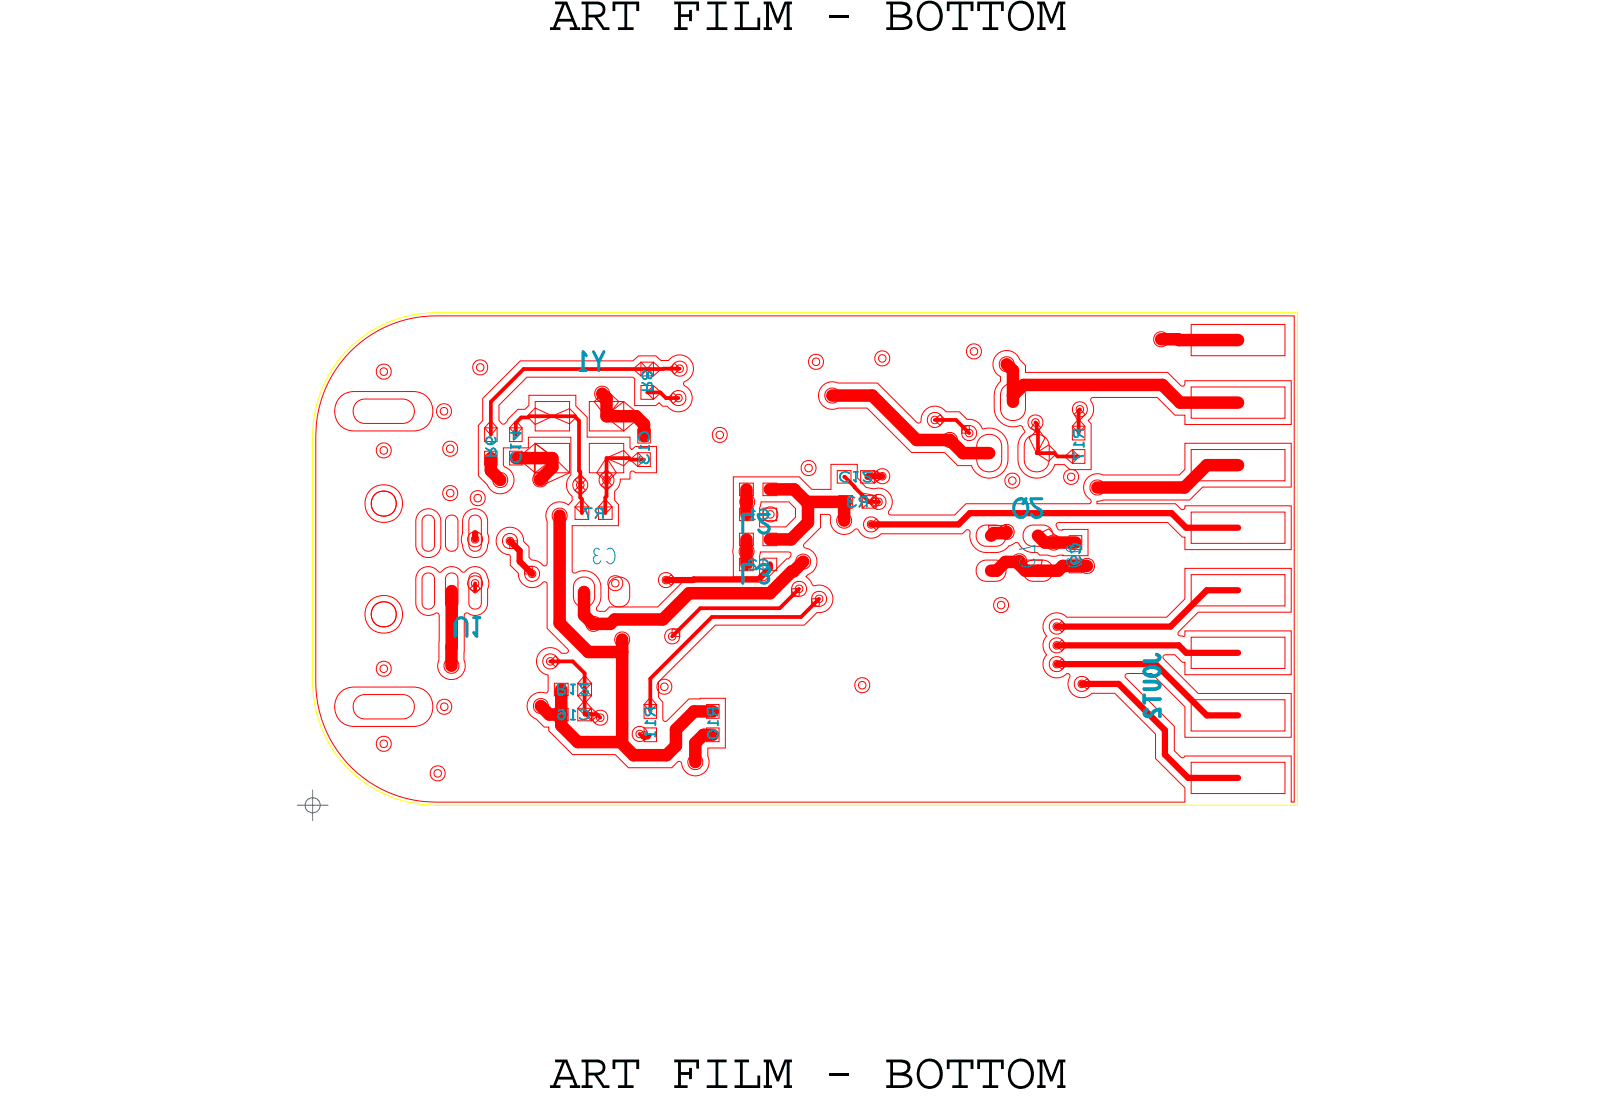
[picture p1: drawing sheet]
<svg xmlns="http://www.w3.org/2000/svg" width="65mm" height="45mm" viewBox="0 0 65 45" stroke-linecap="round" stroke-linejoin="round" font-family="sans-serif">
<defs><g id="words">
<g font-size="2.1">
<text x="22.3" y="1.2">ART FILM - BOTTOM</text>
<text x="22.3" y="44.2">ART FILM - BOTTOM</text>
</g>
<text font-size=".8" fill="#0097b7" x="30.1" y="23.7">L3</text>
<text font-size=".6" fill="#0097b7" x="43.9" y="23" transform="rotate(-90 43.9 23)">C6</text>
<g font-size=".4" fill="#f00">
<text x="34.1" y="19.6">C12</text>
<text x="26.2" y="28.7" transform="rotate(90 26.2 28.7)">R11</text>
</g>
</g></defs>
<!-- layer: Board Outline -->
<path d="M14.1 14.2a5 5 0 0 1 3.6-1.5h35v20h-35a5 5 0 0 1-5-5v-10a5 5 0 0 1 1.4-3.5z" fill="none" stroke="#ff0" stroke-width=".04"/>
<!-- layer: Nets -->
<g fill="none" stroke="#f00" stroke-width=".15">
<path d="M19.9 16.3v1.4zM21 17.2v.5zM21.2 17h.3zM21.2 17l-.2 .2zM21.3 15l-1.4 1.3zM21.3 15h5zM21.5 16.9v.1zM21.5 16.9h.9zM22.4 16.9h.9zM23.3 16.9l.2 .2zM23.5 19.1l.1 .1zM23.5 17.1v2z"/>
<path d="M23.6 19.7v.5zM23.6 19.2v.5zM24.6 18.6h.9zM24.6 18.6v.9zM24.6 19.5v.7zM25.5 18.6l.1 .1zM25.6 18.7h.6zM26.3 15h.6zM26.3 15.9h.5zM26.8 15.9l.3 .3zM26.9 15h.1M26.9 15h.7z"/>
<path d="M27.1 16.2h.5zM34.3 19.4l.4 .4zM34.7 19.8h.1M34.7 19.8l.6 .6zM38 17.1h.8zM38.8 17.1l.6 .5zM42.1 17.2h.1M42.1 18.4h.7zM42.1 17.5h.1zM42.1 17.2v.3zM42.2 18.3l-.1 .1zM42.2 17.5v.8z"/>
<path d="M42.8 18.4l.2 .1zM43 18.5h.8zM43.8 16.7l.1-.1zM43.8 16.7v.9zM19.3 23.7v.3zM22.4 26.9h.9zM23.3 26.9l.4 .4zM23.6 20.2v.1zM23.6 20.3v.5zM23.7 29h.6zM23.7 28v1zM23.7 27.3v.7z"/>
<path d="M24.3 29l.1 .1zM24.6 20.2h.1M24.6 20.2v.6zM26 29.8l.1 .1zM26.4 27.6v1.3zM27.3 25.8l1.1-1.1zM28.4 24.7h3.3zM28.9 25.1h3.6zM28.9 25.1l-2.5 2.5zM31.7 24.7l.8-.8zM32.5 25.1l.8-.8zM35.3 20.4h.4z"/>
</g>
<g fill="none" stroke="#f00" stroke-width=".04">
<path d="M14 16l.4-.1h2.4a.8 .8 0 0 1 .8 .8 .8 .8 0 0 1-.8 .8h-2.4a.81 .81 0 0 1-.8-.6 .81 .81 0 0 1 .4-.9zM14.2 14.3a4.9 4.9 0 0 1 3.5-1.5h34.9v19.8h-.1v-1.9h-4.4l-.1 .1-.3-.3v-1l-2-2.1h.1h1l1.3 1.3v1.2h4.4v-1.7h-3.8l-1.4-1.4v-.2a.78 .78 0 0 1 .7 .3h.1v.5h4.4v-1.8h-4.4v.2l-.3-.1 .9-.8h3.8v-1.8h-4.4v1.2l-.7 .8h-4.1l-.4-.2-.4 .2-.1 .5a.7 .7 0 0 1 0 .6v.1a.51 .51 0 0 1 0 .6l.1 .4 .2 .2h.3l.3-.1h.1v.5l.3 .4h.4l.3-.1h.9l1.6 1.6v1l1.2 1.2v.6h-30.4a4.9 4.9 0 0 1-4.9-4.9l.1-10.5a4.9 4.9 0 0 1 1.3-2.9zM14.5 16.3l.3-.1h1.5l.4 .1 .1 .3v.2l-.1 .3-.4 .1h-1.5l-.3-.1-.1-.3v-.2zM15.4 14.9l.2-.1 .2 .1 .1 .2-.1 .2-.2 .1-.2-.1-.1-.2zM15.4 18.1l.2-.1 .2 .1 .1 .2-.1 .2-.2 .1-.2-.1-.1-.2zM15.5 15l.1-.1 .1 .1v.2h-.1h-.1zM15.5 18.2l.1-.1 .1 .1v.2h-.1h-.1zM17.8 16.5l.2-.1 .3 .1v.2v.2l-.3 .1-.2-.1-.1-.2zM17.9 16.6l.1-.1 .2 .1v.2l-.2 .1-.1-.1zM18.1 18l.2-.1 .2 .1 .1 .2-.1 .2-.2 .1-.2-.1-.1-.2zM18.1 19.8l.2-.1 .2 .1 .1 .2-.1 .2-.2 .1-.2-.1-.1-.2zM18.2 18.1h.1h.1v.2l-.1 .1-.1-.1z"/>
<path d="M18.2 20l.1-.1 .1 .1v.1l-.1 .1-.1-.1zM19.3 14.7l.2-.1 .2 .1 .1 .2-.1 .2-.2 .1-.2-.1-.1-.2zM19.4 14.8h.1h.1v.2l-.1 .1-.1-.1zM19.6 16.2l1.5-1.5h4.6l.2-.2h.7l.3 .1h.2l.5-.2 .3 .1 .2 .2v.5l-.3 .4 .3 .3v.4l-.1 .3-.3 .1h-.4l-.5-.3-.2 .1h-.8v-1.1l-.1-.1h-4.3l-1.1 1.2v.6l.2 .1 .5-.6h.3l.2-.1v-.4h1.9v.4l.5 .4v.9h1.7v.4l.1 .1 .1-.2h.9v1.1h-.9l-.1-.1-.1 .1v.3h-.4l-.1 .2-.1 .3v.3l.1 .2v.8h-1.9v1.9l.1 .1 .6-.1 .4 .3 .1 .3v.5l-.2 .4 .1 .1h.3l.2-.2h1.9l1.1-1h3.3l1-1v-.1l-.1-.1h-1.1v1h-1.1v-4h2.7l.5 .5h.8v-1h1v.5l.4 .4h.6l.4 .3v.3l-.1 .4 .1 .1h2.6l.4-.4h5.1v-.2l-.2-.3-.1-.3 .2-.3 .2-.1h3.5l.2-.2v-1.1h4.4v1.8h-3.6l-.6 .5-3.7 .1v.1h3.1l.3 .2 .1-.2h4.4v1.8h-4.4v-.5h-.1l-.6-.6h-4.4l-.1 .1 .1 .2h1.2v1.1l-2-.1-.1-.1h-.4l-.4-.4-.7 .4h-.6l-.3-.1-.2-.2-.2-.6-.2 .2h-3.3l-.5 .2-.2-.1-.3-.3-.4 .2-.4-.1-.2-.2-.1-.5h-.4v.5l-.7 .7 .5 .3 .1 .4-.1 .3-.4 .3 .3 .4h.4l.3 .2 .1 .3-.1 .4-.5 .2-.5 .5h-3.6l-2.4 2.3v.6l.2 .2v.7l.1 .1 1-.9h1.5v2h-.7v.7l-.2 .3-.2 .1-.5-.1-.3-.5-.3 .3h-1.8l-.5-.6h-1.7l-1-.9v-.2h-.2l-.6-.6-.1-.3 .2-.3 .2-.2h.4h.1v-.7l-.3-.1-.2-.3 .1-.4 .4-.3h.3l.2 .2h.2l.1-.1-.9-.9v-1.8l-.1-.1-.4 .3-.4-.2-.2-.4-.4-.3v-.4l-.4-.3-.1-.4 .1-.3 .2-.1h.5l.2 .1 .1 .4 .2 .2v.4l.6 .4 .1-.1v-2.2l.3-.3h.3l.3 .1 .1-.2-.2-.6 .2-.4v-1.5h-1.7v.4h-1.1v.7l.4 .3 .1 .4-.3 .4h-.5l-.7-.7v-2l.2-.2zM19.7 17.4h.5v.5h-.5zM19.7 18.3h.5v.6h-.5zM19.9 17.1l.3 .3-.3 .3-.2-.3zM20.1 19.3l.2-.1 .2 .1 .1 .2-.1 .2-.2 .1-.2-.1-.1-.2zM20.2 19.4l.1-.1 .2 .1v.2h-.2h-.1zM20.7 18.3h.5v.6h-.5zM20.7 17.4h.5v.5h-.5zM20.9 17.1l.3 .3-.2 .3-.3-.3z"/>
<path d="M21.2 18.5l.5-.5 .8 .6-.8 .6-.5-.5zM21.7 19.3l.2-.1 .3 .1 .1 .2-.1 .2-.3 .1-.2-.1-.1-.2zM21.7 18l.8 .5 .6 .7-1.1 .5h-.2l-.1-.2zM21.7 18h1.4v1.2h-1.4zM21.7 16.3h1.4v1.2h-1.4zM21.7 16.6l.8 .3-.8 .3-.3-.3zM21.8 19.4l.1-.1 .2 .1v.1l-.2 .1-.1-.1zM22.4 16.9l.7-.3 .3 .3-.3 .3zM23.3 19.5l.3-.1 .2 .1 .1 .2-.1 .2-.2 .1-.3-.1v-.2zM23.4 19.6l.2-.1 .1 .1v.2h-.1h-.2zM23.5 19.3l.3 .2-.2 .2-.2-.2zM23.6 19.7l.2 .2-.2 .2-.2-.2z"/>
<path d="M23.9 16.3h1.4v1.2h-1.4zM23.9 18h1.4v1.2h-1.4zM24.1 16.3l.5-.4 .5 .4-.5 .7zM24.2 15.8l.3-.1 .2 .1 .1 .2-.1 .2-.2 .1-.3-.1v-.2zM24.3 15.9l.2-.1 .1 .1v.2h-.1h-.2zM24.4 19.3l.2-.1 .3 .1v.2v.2l-.3 .1-.2-.1-.1-.2zM24.4 15.9l.2 .3-.1 .2-.3-.2zM24.5 19.4l.1-.1 .2 .1v.2h-.2h-.1zM24.6 16.9l.7-.6 .6 .5v.1v.1l-.6 .5zM24.6 19.1l.3 .2-.3 .2-.2-.2zM24.6 18.6l.7-.3 .3 .3-.3 .3zM24.6 19.5l.3 .2-.3 .2-.2-.2z"/>
<path d="M24.6 18.6l.4 .6-.4 .4-.4-.4zM25.6 18.6l.3-.2 .3 .3-.3 .2zM25.8 14.9l.2-.2 .3 .3-.3 .3zM25.9 17.4h.5v.6h-.5zM25.9 18.4h.5v.5h-.5zM26 15.7h.5v.5h-.5zM26 14.7h.5v.6h-.5zM26.5 15.7l.3 .2-.3 .3-.2-.3zM26.5 14.7l.3 .3-.3 .3-.2-.3zM27.2 16.1l.1-.2 .3 .3-.3 .2zM27.2 14.9l.2-.1 .2 .2-.2 .2zM27.3 16l.3-.1 .2 .1 .1 .2-.1 .2-.2 .1-.3-.1v-.2z"/>
<path d="M27.4 14.8l.2-.1 .2 .1 .1 .2-.1 .2-.2 .1-.2-.1-.1-.2zM27.4 16.1l.2-.1 .1 .1v.1l-.1 .1-.2-.1zM27.5 14.9l.1-.1 .1 .1v.1l-.1 .1-.1-.1zM29 17.5l.2-.1 .3 .1v.2v.2l-.3 .1-.2-.1-.1-.2zM29.1 17.6l.1-.1 .2 .1v.1l-.2 .1-.1-.1zM30 19.6h.6v.5h-.6zM31 19.6h.6v.5h-.6zM32.6 18.8l.2-.1 .3 .1 .1 .2-.1 .2-.3 .1-.2-.1-.1-.2zM32.7 18.9h.1h.2v.2l-.2 .1-.1-.1zM32.9 14.5l.2-.1 .3 .1 .1 .2-.1 .2-.3 .1-.2-.1-.1-.2zM33 14.6l.1-.1 .2 .1v.2h-.2h-.1zM33.4 15.7l.4-.2 1.8 .1 1.7 1.6 .1-.1 .2-.5 .4-.1 .4 .2h.6l.3 .3 .4 .1 .3 .3a.76 .76 0 0 1 .9 .7v.6a.76 .76 0 0 1-.6 .7 .76 .76 0 0 1-.8-.5h-.6l-.6-.5h-1.3l-1.8-1.8h-1.4h-.3l-.2-.5z"/>
<path d="M33.6 15.9l.2-.1 .2 .1 .1 .2-.1 .2-.2 .1-.2-.1-.1-.2zM33.7 16l.1-.1 .1 .1v.1l-.1 .1-.1-.1zM34 19.1h.6v.5h-.6zM35 19.1h.5v.5h-.5zM35.2 19.4l.3-.3 .3 .2-.3 .3zM35.5 19.2l.1-.1 .3 .2-.3 .3-.1-.2zM35.6 14.3l.2-.1 .3 .1v.3v.2l-.3 .1-.2-.1-.1-.2zM35.6 19.1l.2-.1 .3 .1v.2v.2l-.3 .1-.2-.1-.1-.2zM35.7 14.5l.1-.1 .2 .1v.1l-.2 .1-.1-.1zM35.7 19.3l.1-.1 .2 .1v.1l-.2 .1-.1-.1zM37.7 16.8l.3-.1 .2 .1 .1 .3-.1 .2-.2 .1-.3-.1v-.2zM37.8 17l.2-.1 .1 .1v.1l-.1 .1-.2-.1z"/>
<path d="M38 17.1l.2-.3 .2 .3-.2 .2zM38.4 17.7l.2-.1 .2 .1 .1 .2-.1 .2-.2 .1-.2-.1-.1-.2zM38.4 17.8l.2-.1 .1 .1v.1l-.1 .1-.2-.1zM39.1 17.3h.3v.3h-.3zM39.1 17.4l.3-.1 .2 .1 .1 .2-.1 .2-.2 .1-.3-.1v-.2zM39.2 17.5l.2-.1 .1 .1v.2h-.1h-.2zM39.3 14.1l.3-.1 .2 .1 .1 .2-.1 .2-.2 .1-.3-.1v-.2zM39.4 14.2l.2-.1 .1 .1v.1l-.1 .1-.2-.1zM39.8 17.8l.2-.1h.3a.89 .89 0 0 1 0 1.4h-.3a.98 .98 0 0 1-.2-1.3zM40.5 14.4l.3-.2 .4 .1 .5 .5v.3h5.7l.6 .6 .1-.1v-.1h4.4v1.7h-4.4v-.3h-.4l-.7-.8h-2.6l-.1 .1 .1 .5-.2 .4 .1 .1v1.9h-.8l-.3-.2h-.4a.76 .76 0 0 1-.8 .5 .76 .76 0 0 1-.6-.7v-.8l.2-.4-.1-.2h-.1a.76 .76 0 0 1-1-.7v-.7l.2-.4v-.2l-.2-.2-.1-.2zM40.7 14.6l.2-.1 .2 .1 .1 .2-.1 .2-.2 .1-.2-.1-.1-.2zM40.7 15.7l.3-.1h.3a.89 .89 0 0 1 0 1.5h-.3a.98 .98 0 0 1-.3-1.4z"/>
<path d="M40.8 14.7l.1-.1 .1 .1v.2h-.1h-.1zM40.9 19.3l.2-.1 .3 .1v.2v.2l-.3 .1-.2-.1-.1-.2zM41 19.4h.1h.2v.2l-.2 .1-.1-.1zM41.7 17.8l.3-.1h.3a.89 .89 0 0 1 0 1.4h-.3a.98 .98 0 0 1-.3-1.3zM41.8 16.9h.3h.2l.1 .3-.1 .2-.2 .1-.3-.1v-.2zM41.9 17.1l.2-.1 .1 .1v.1l-.1 .1-.2-.1zM42.1 17.1l.2 .3-.2 .2-.2-.2zM42.1 18.4l.5-.3 .3 .3-.3 .3zM42.1 17.5h.1l.2 .3-.3 .6-.3-.6zM43.3 19.2l.2-.1 .2 .1 .1 .2-.1 .2-.2 .1-.2-.1-.1-.2zM43.3 18.5l.3-.2 .2 .2-.2 .3zM43.4 19.3l.1-.1 .1 .1v.1l-.1 .1-.1-.1z"/>
<path d="M43.6 17.3h.5v.6h-.5zM43.6 18.3h.5v.5h-.5zM43.6 16.8l.3-.2 .2 .2-.3 .3zM43.6 16.4l.3-.1 .2 .1 .1 .2-.1 .2-.2 .1-.3-.1v-.2zM43.7 16.5h.2h.1v.2l-.1 .1-.2-.1zM43.8 17.1l.3 .2-.3 .3-.2-.3zM44.3 19.6l.3-.1 .2 .1 .1 .2-.1 .2-.2 .1-.3-.1v-.2zM44.4 19.7l.2-.1 .1 .1v.2h-.1h-.2zM46.9 13.6l.3-.1 .2 .1 .1 .2-.1 .2-.2 .1-.3-.1v-.2zM47 13.7l.2-.1 .1 .1v.2h-.1h-.2zM48.4 13.2h3.8v1.2h-3.8zM48.4 15.7h3.8v1.3h-3.8z"/>
<path d="M48.4 18.3h3.8v1.2h-3.8zM14 28l.4-.1h2.4a.8 .8 0 0 1 .8 .8 .8 .8 0 0 1-.8 .8h-2.4a.81 .81 0 0 1-.8-.6 .81 .81 0 0 1 .4-.9zM14.5 28.3l.3-.1h1.5l.4 .1 .1 .3v.2l-.1 .3-.4 .1h-1.5l-.3-.1-.1-.3v-.2zM15.4 26.9h.2h.2l.1 .3-.1 .2-.2 .1-.2-.1-.1-.2zM15.4 30l.2-.1 .2 .1 .1 .2-.1 .2-.2 .1-.2-.1-.1-.2zM15.5 27.1l.1-.1 .1 .1v.1l-.1 .1-.1-.1zM15.5 30.1h.1h.1v.2l-.1 .1-.1-.1zM17 20.8l.3-.1h.2l.3 .1 .1 .2v1.2l-.1 .3-.3 .1h-.4l-.2-.3v-1.2zM17 23.2l.4-.2 .5 .2 .5-.2 .4 .2 .3-.1 .2-.1 .3 .1 .2 .3 .1 .3-.2 1-.3 .3-.4-.1-.1 .1v2.1l-.1 .3-.3 .2-.4-.1-.3-.3v-2.3l-.6 .1-.3-.4v-1.1zM17.2 23.3h.2h.2l.1 .2v1l-.1 .2h-.2h-.2l-.1-.2v-1zM17.2 21l.2-.1 .2 .1 .1 .2v.9l-.1 .2-.2 .1-.2-.1-.1-.2v-.9zM17.6 31.2l.2-.1 .2 .1 .1 .2-.1 .2-.2 .1-.2-.1-.1-.2z"/>
<path d="M17.6 31.3h.2h.1v.2l-.1 .1-.2-.1zM17.8 28.5l.2-.1 .3 .1 .1 .2-.1 .2-.3 .1-.2-.1-.1-.2zM17.9 28.6l.1-.1 .2 .1v.2l-.2 .1-.1-.1zM18.1 26.8l.2-.1 .3 .1v.2v.2l-.3 .1-.2-.1-.1-.2zM18.2 21l.1-.1 .2 .1 .1 .2v.9l-.1 .2-.2 .1-.1-.1-.1-.2v-.9zM18.2 23.3h.1h.2l.1 .2v1l-.1 .2h-.2h-.1l-.1-.2v-1zM18.2 27l.1-.1 .2 .1v.1l-.2 .1-.1-.1zM18.9 20.8l.3-.1h.2l.3 .1 .1 .2 .1 .9-.1 .3-.1 .3-.3 .1h-.4l-.2-.3-.1-.4 .1-.8zM19.1 23.5l.2-.1 .2 .1 .1 .2-.1 .2-.2 .1-.2-.1-.1-.2zM19.1 21.7l.2-.1 .2 .1 .1 .2-.1 .2-.2 .1-.2-.1-.1-.2zM19.1 23.3h.2h.2l.1 .2v1l-.1 .2h-.2h-.2l-.1-.2v-1zM19.1 21l.2-.1 .2 .1 .1 .2v.9l-.1 .2-.2 .1-.2-.1-.1-.2v-.9z"/>
<path d="M19.2 23.6l.1-.1 .1 .1v.2h-.1h-.1zM19.2 21.8l.1-.1 .1 .1v.2l-.1 .1-.1-.1zM19.2 20l.2-.1 .2 .1 .1 .2-.1 .2-.2 .1-.2-.1-.1-.2zM19.3 20.2l.1-.1 .1 .1v.1l-.1 .1-.1-.1zM19.3 23.7l.2 .2-.2 .2-.2-.2zM20.5 21.8l.2-.1 .2 .1 .1 .2-.1 .2-.2 .1-.2-.1-.1-.2zM20.6 21.9l.1-.1 .1 .1v.1l-.1 .1-.1-.1zM20.7 21.9l.3 .1v.2l-.3 .1zM21.3 23h.3v.3h-.3zM21.4 23.1l.2-.1 .2 .1 .1 .2-.1 .2-.2 .1-.2-.1-.1-.2zM21.5 23.2l.1-.1 .2 .1v.2l-.2 .1-.1-.1zM21.7 28.5l.3-.1 .2 .1 .1 .2-.1 .2-.2 .1-.3-.1v-.2z"/>
<path d="M21.8 28.6l.2-.1 .1 .1v.1l-.1 .1-.2-.1zM22.1 26.6h.3h.2l.1 .3-.1 .2-.2 .1-.3-.1-.1-.2zM22.2 26.8l.2-.1 .1 .1v.1l-.1 .1-.2-.1zM22.3 26.9l.3-.3 .2 .3-.2 .2zM22.5 20.7l.2-.1 .3 .1v.2v.2l-.3 .1-.2-.1-.1-.2zM22.5 28.8h.6v.5h-.6zM22.5 27.7h.6v.6h-.6zM22.6 20.9l.1-.1 .2 .1v.1l-.2 .1-.1-.1zM23.4 20.6h.5v.5h-.5zM23.4 23.6l.2-.2h.3a.7 .7 0 0 1 0 1.2h-.3a.76 .76 0 0 1-.2-1zM23.5 28.3l.2-.3 .3 .3-.3 .2zM23.5 28.8h.5v.5h-.5z"/>
<path d="M23.5 27.7h.5v.6h-.5zM23.6 20.3l.3 .3-.3 .3-.2-.3zM23.7 28.5l.3 .3-.3 .2-.2-.2zM23.7 27.5l.3 .2-.3 .3-.2-.3zM23.7 29l.3-.2 .3 .2-.3 .3zM23.9 25.1l.2-.1 .2 .1 .1 .2-.1 .2-.2 .1-.2-.1-.1-.2zM23.9 29l.3-.1 .2 .2-.2 .3-.3-.3zM24 25.3l.1-.1 .1 .1v.1l-.1 .1-.1-.1zM24.2 28.9l.2-.1 .2 .1 .1 .2-.1 .3h-.2h-.2l-.1-.3zM24.2 29.1l.2-.1 .1 .1v.1l-.1 .1-.2-.1zM24.3 20.6h.6v.5h-.6zM24.5 20.3l.4 .3-.3 .3-.3-.3z"/>
<path d="M24.8 23.5l.2-.1 .2 .1 .1 .2-.1 .2-.2 .1-.2-.1-.1-.2zM24.8 23.6l.2-.2h.3a.7 .7 0 0 1 0 1.2h-.3a.76 .76 0 0 1-.2-1zM24.9 23.6l.1-.1 .1 .1v.2h-.1h-.1zM25 25.8l.3-.1 .2 .1 .1 .2-.1 .2-.2 .1-.3-.1v-.2zM25.1 25.9l.2-.1 .1 .1v.1l-.1 .1-.2-.1zM25.8 29.6l.2-.1 .2 .1 .1 .2-.1 .2-.2 .1-.2-.1-.1-.2zM25.8 29.7h.2h.1v.2l-.1 .1-.2-.1zM26 29.8l.2-.1 .2 .3h-.2zM26.2 29.6h.5v.5h-.5zM26.2 28.6h.5v.6h-.5zM26.2 29.8h.2l-.2 .2-.2-.1zM26.4 28.4l.3 .2-.3 .3-.2-.3z"/>
<path d="M26.8 27.7l.2-.1 .2 .1 .1 .2-.1 .2-.2 .1-.2-.1-.1-.2zM26.8 23.3h.3h.2l.1 .3-.1 .2-.2 .1-.3-.1-.1-.2zM26.9 27.8l.1-.1 .1 .1v.2h-.1h-.1zM26.9 23.5l.2-.1 .1 .1v.1l-.1 .1-.2-.1zM27 23.6l.3-.3 .1 .3-.1 .2zM27.1 25.6l.2-.1 .2 .1 .1 .2-.1 .3h-.2h-.2l-.1-.3zM27.2 25.8l.1-.1 .1 .1v.1l-.1 .1-.1-.1zM27.3 25.5l.3 .1v.2l-.3 .1zM28 30.7l.2-.1 .3 .1v.2v.3l-.3 .1-.2-.1-.1-.3zM28.1 30.9l.1-.1 .2 .1v.1l-.2 .1-.1-.1zM28.7 29.6h.5v.5h-.5zM28.7 28.6h.5v.6h-.5z"/>
<path d="M30 22.7h.6v.5h-.6zM30 20.6h.6v.5h-.6zM30 21.7h.6v.5h-.6zM30.1 22.2l.2-.1 .3 .1v.2v.2l-.3 .1-.2-.1-.1-.2zM30.1 20.2l.3-.1 .2 .1 .1 .2-.1 .2-.2 .1-.3-.1-.1-.2zM30.2 22.3l.1-.1 .2 .1v.2h-.2h-.1zM30.2 20.3l.2-.1 .1 .1v.2h-.1h-.2zM30.9 20.4h1.1l.3 .2v.4l-.4 .4h-1zM31 20.6h.6v.5h-.6zM31 22.7h.6v.5h-.6zM31 21.7h.6v.5h-.6zM31.1 20.7l.2-.1 .2 .1 .1 .2-.1 .2-.2 .1-.2-.1-.1-.2z"/>
<path d="M31.2 20.8l.1-.1 .1 .1v.2h-.1h-.1zM32.2 23.9h.3v.3h-.3zM32.2 23.7l.3-.1 .2 .1 .1 .2-.1 .2-.2 .1-.3-.1v-.2zM32.3 23.8h.2h.1v.2l-.1 .1-.2-.1zM32.4 22.6l.2-.1 .3 .1v.2v.2l-.3 .1-.2-.1-.1-.2zM32.5 22.7h.1h.2v.2l-.2 .1-.1-.1zM33 24.3h.3v.3h-.3zM33 24.1l.3-.1 .2 .1 .1 .2-.1 .2-.2 .1-.3-.1v-.2zM33.1 24.2h.2h.1v.2l-.1 .1-.2-.1zM34.1 20.9l.2-.1 .2 .1 .1 .2-.1 .3h-.2h-.2l-.1-.3zM34.1 20.1h.5v.5h-.5zM34.2 21.1l.1-.1 .1 .1v.1l-.1 .1-.1-.1z"/>
<path d="M34.8 27.6l.2-.1 .3 .1v.2v.2l-.3 .1-.2-.1-.1-.2zM34.9 27.8l.1-.1 .2 .1v.1l-.2 .1-.1-.1zM35 20l.6 .1-.6 .5zM35 20.1h.6v.5h-.6zM35.2 21.1l.2-.1 .2 .1 .1 .2-.1 .2-.2 .1-.2-.1-.1-.2zM35.2 21.2l.2-.1 .1 .1v.2h-.1h-.2zM35.3 20.4l.3-.2 .2 .2-.2 .2zM35.3 20.3l.2-.1 .2 .2-.2 .2zM35.4 21.3l.2-.2 .2 .2-.2 .2zM35.5 20.2l.2-.1 .2 .1 .1 .2-.1 .2-.2 .1-.2-.1-.1-.2zM35.6 20.3l.1-.1 .1 .1v.2h-.1h-.1zM39.8 22.8a.76 .76 0 0 1 1.1 .2v.3a.7 .7 0 0 1-1.2 0v-.3z"/>
<path d="M39.8 21.4a.76 .76 0 0 1 1.1 .2v.3a.7 .7 0 0 1-1.2 0v-.3zM40.2 21.3h.7v.3l-.7 .2zM40.4 24.4l.3-.1 .2 .1 .1 .2-.1 .2-.2 .1-.3-.1v-.2zM40.5 24.5l.2-.1 .1 .1v.1l-.1 .1-.2-.1zM40.6 21.5l.1-.1 .3 .2-.2 .1zM40.7 21.4l.2-.1 .2 .1 .1 .2-.1 .2-.2 .1-.2-.1-.1-.2zM40.8 21.5l.1-.1 .1 .1v.2l-.1 .1-.1-.1zM41.2 22.6l.2-.1 .2 .1 .1 .2-.1 .2-.2 .1-.2-.1-.1-.2zM41.3 22.7l.1-.1 .1 .1v.2h-.1h-.1zM41.4 22.7l.3 .1v.2h-.2zM41.5 22.7h.8l-.1 .5h-.5l-.2-.2zM41.7 22.8a.76 .76 0 0 1 1.1 .2v.3a.7 .7 0 0 1-1.2 0v-.3z"/>
<path d="M41.7 21.4a.76 .76 0 0 1 1.1 .2v.3a.7 .7 0 0 1-1.2 0v-.3zM42.1 21.7l.5-.2 .4 .4-.2 .1h-.4zM42.6 21.8l.2-.1 .2 .1 .1 .2-.1 .2-.2 .1-.2-.1-.1-.2zM42.7 22l.1-.1 .1 .1v.1l-.1 .1-.1-.1zM42.7 25.2l.2-.1 .3 .1v.2v.3h-.3h-.2l-.1-.3zM42.7 26l.2-.1 .3 .1v.2v.2l-.3 .1-.2-.1-.1-.2zM42.7 26.8l.2-.1 .3 .1v.2v.2l-.3 .1-.2-.1-.1-.2zM42.8 25.4l.1-.1 .2 .1v.1l-.2 .1-.1-.1zM42.8 26.1h.1h.2v.2l-.2 .1-.1-.1zM42.8 26.9l.1-.1 .2 .1v.1l-.2 .1-.1-.1zM42.9 25.4l.2-.2 .2 .2-.2 .3zM42.9 26.2l.2-.2 .2 .2-.2 .2z"/>
<path d="M42.9 27l.2-.2 .2 .2-.2 .2zM43.4 22.7h.5v.6h-.5zM43.4 21.8h.5v.5h-.5zM43.7 27.6l.2-.1 .3 .1v.2v.2l-.3 .1-.2-.1-.1-.2zM43.8 27.7l.1-.1 .2 .1v.1l-.2 .1-.1-.1zM43.9 27.8l.3-.2 .1 .2-.1 .2zM43.9 22.8l.3-.1 .2 .1 .1 .2-.1 .2-.2 .1-.3-.1v-.2zM44 22.9l.2-.1 .1 .1v.2h-.1h-.2zM48.4 23.3h3.8v1.3h-3.8zM48.4 25.9h3.8v1.2h-3.8zM48.4 28.4h3.8v1.3h-3.8zM48.4 31h3.8v1.2h-3.8z"/>
<path d="M48.4 20.8h3.8v1.3h-3.8z"/>
<circle cx="15.6" cy="24.9" r=".51"/>
<circle cx="15.6" cy="20.5" r=".51"/>
<circle cx="15.6" cy="20.5" r=".77"/>
<circle cx="15.6" cy="25" r=".77"/>
</g>
<g fill="none" stroke="#f00" stroke-width=".25">
<path d="M35.3 19.3h.5zM19.3 21.7v.2zM20.7 22l.4 .4zM21.1 22.8l.5 .5zM21.1 22.4v.4zM25.3 30.2h.1M27.1 23.6h1.1zM28.2 23.5h2.6zM28.2 23.5h.1M31.3 22.9v.2zM35.4 21.3h3.5zM39.4 20.8l-.5 .5z"/>
<path d="M39.4 20.8h8.2zM42.9 25.4h4.6zM42.9 26.2h5zM42.9 27h4zM43.9 27.8h1.5zM45.4 27.8l1.9 1.9zM46.9 27l2.1 2.1zM47.3 30.6l1 1zM47.3 29.7v.9zM47.5 25.4l1.5-1.4zM47.6 20.8l.6 .6zM47.9 26.2l.3 .3z"/>
<path d="M48.2 21.4h2.1zM48.2 26.5h2.1zM48.3 31.6h2zM49 24h1.3zM49 29h1.3z"/>
</g>
<g fill="none" stroke="#f00" stroke-width=".51">
<path d="M19.9 18.6v.5zM19.9 19.1l.4 .4zM21 18.6h1.4zM22.4 19l-.5 .5zM22.4 18.6v.4zM24.5 16l.1 .2zM24.6 16.9h1.2zM24.6 16.2v.7zM25.8 16.9l.4 .3zM26.2 17.2v.5zM30.3 19.9v.5zM31.3 19.9h1z"/>
<path d="M32.3 19.9l.5 .5zM33.8 16.1h1.6zM35.4 16.1l1.8 1.8zM37.2 17.9h1.4zM38.6 17.9l.5 .5zM39.1 18.4h1.1zM40.9 14.8l.2 .2zM41.1 16.1l.5-.5zM41.1 16.1v.2zM41.1 15v1.1zM41.6 15.6h5.6zM44.6 19.8h3.5z"/>
<path d="M47.2 13.8h.7zM47.2 15.6l.7 .8zM47.9 13.8h.1M47.9 13.8h2.4zM47.9 16.3h2.4zM49 18.9h1.3zM49 18.9l-.9 .9zM18.3 26.3h.1M18.3 26.3v.7zM18.3 24v2.3zM22 28.7l.3 .3zM22.3 29h.5z"/>
<path d="M22.7 25.3l1.2 1.2zM22.7 20.9v4.4zM22.8 29.5l.7 .6zM22.8 29v.5zM22.8 28v1zM23.5 30.1h1.7zM23.7 25l.4 .3zM23.7 24v1zM23.9 26.5h1.4zM24.1 25.3h.1M24.1 25.3h.7zM24.8 25.3l.2-.1z"/>
<path d="M25 25.2h1.9zM25.2 30.1l.1 .1zM25.3 26v.5zM25.3 26.5v3.7zM25.3 30.3l.4 .4zM25.7 30.7h1.4zM26.9 25.2l1.1-1.1zM27.1 30.7l.4-.4zM27.5 29.6l.7-.7zM27.5 29.6v.7zM28 24.1h3.3zM28.2 28.9h.8z"/>
<path d="M28.2 30.2v.7zM28.6 29.8l-.4 .4zM28.6 29.8h.4zM30.3 22.4v.5zM30.3 21.9v.5zM30.3 20.4v.5zM30.3 20.4h.1M30.3 22.4h.1M31.3 21.9h.8zM31.3 24.1l.9-.9zM32.2 23.2h.1M32.2 23.2l.4-.4z"/>
<path d="M32.8 20.4h.1M32.8 20.4h1.6zM32.8 21.2l-.7 .7zM32.8 20.4v.8zM34.3 20.4h.1zM34.3 20.4v.7zM40.3 23.2h.2zM40.3 21.8l.1-.1zM40.4 21.7h.4zM40.5 23.2l.3-.4zM40.8 22.8h.6zM40.8 21.7l.1-.1z"/>
<path d="M41.4 22.8h.1M41.4 22.8v.1zM41.4 22.9l.3 .3zM41.7 23.2h.5zM42.2 21.8l.2 .2zM42.2 23.2h.8zM42.4 22h.4zM42.8 22h.9zM43 23.2l.2-.2zM43.2 23h.5z"/>
</g>
<!-- layer: Text -->
<path d="M46.5 27.7h.4l.2 .1-.2 .2h-.4M46.5 28.2v.3M46.5 28.4h.6M46.5 27.2a.34 .34 0 0 1 .6 .1 .35 .35 0 0 1-.6-.1zM46.6 28.8a.14 .14 0 0 0-.1 .2 .14 .14 0 0 0 .2 .1l.2-.2 .2-.1v.3M47 26.6l.1 .1-.1 .1h-.5" fill="none" stroke="#0097b7" stroke-width=".15"/>
<g fill="none" stroke="#0097b7" stroke-width=".13">
<path d="M23.6 15h.2M23.8 14.4l-.1-.1v.7M24.1 14.3l.2 .4M24.5 14.3l-.2 .4v.3M18.5 25.8v-.5a.23 .23 0 0 1 .2-.2 .23 .23 0 0 1 .3 .2v.5M19.2 25.1h.3M19.4 25.1v.7l-.2-.1M30.6 20.9h-.4v.8M30.6 22.9h-.4v.8M30.8 23.1a.22 .22 0 0 1 .2-.2 .22 .22 0 0 1 .2 .2 .22 .22 0 0 1-.2 .2M31.2 20.9h-.4a.64 .64 0 0 0 .4 .5l-.1 .2h-.1l-.2-.1M41.3 20.3a.34 .34 0 0 1 .5 .3 .34 .34 0 0 1-.5 .4l-.1-.3z"/>
<path d="M41.7 20.3l-.1 .2M42.3 20.3h-.4a.64 .64 0 0 0 .4 .5l-.1 .2h-.2l-.1-.1"/>
</g>
<g fill="none" stroke="#0097b7" stroke-width=".08">
<path d="M19.7 18.2l.2 .1M19.7 18.5h.4v-.3l-.1 .1-.1 .2M20.1 17.8a.17 .17 0 0 1 0 .2 .17 .17 0 0 1-.3 0 .17 .17 0 0 1 0-.2 .15 .15 0 0 1 .2 .1 .15 .15 0 0 1-.1 .1M20.8 18.1h.4l-.1 .1M20.8 18v.2M20.8 18.4a.22 .22 0 0 0 0 .3 .22 .22 0 0 0 .3 0 .22 .22 0 0 0 0-.3M20.9 17.5v.4l.3-.3h-.4M26 17.9a.22 .22 0 0 1 0-.3 .22 .22 0 0 1 .3 0 .22 .22 0 0 1 0 .3M26 18.5v.3l.1-.1M26 18.1v.1h.4M26.1 15.5l.2 .2M26.1 15.8h.4l-.1-.2h-.1v.2"/>
<path d="M26.1 15.1h.2v.2a.11 .11 0 0 0 .2 0 .11 .11 0 0 0 0-.1 .11 .11 0 0 0-.2-.1v.2a.15 .15 0 0 1-.2 0 .15 .15 0 0 1 0-.2zM26.3 18.5a.15 .15 0 0 1 .1 .2 .15 .15 0 0 1-.2 .1l-.1-.2M26.4 18.1v.2M34.5 19.2a.22 .22 0 0 0-.3 0 .22 .22 0 0 0 0 .3 .22 .22 0 0 0 .3 0M34.7 19.2h.2M34.8 19.2v.4l-.1-.1M35.4 19.2h-.3l.2 .2a.14 .14 0 0 1 0 .2 .14 .14 0 0 1-.2-.1M43.6 18.4v.3l.4-.2M43.7 18l-.1 .1h.4M43.8 17.5v.2h-.1l-.1-.2h.4M43.8 17.6l.2 .2M44 18v.2"/>
<path d="M22.7 27.8v.4h.3l-.1-.2h-.2M22.7 28.9a.17 .17 0 0 1 .2 0 .17 .17 0 0 1 0 .2 .17 .17 0 0 1-.2 0 .15 .15 0 0 1 .1-.1 .15 .15 0 0 1 .2 .1M23 27.8l-.1 .2M23.2 27.8h.2M23.2 29.2h.2M23.3 27.8v.4l-.1-.1M23.4 28.9l-.1-.1v.4M23.6 28.8a.22 .22 0 0 1 .3 .1 .22 .22 0 0 1-.1 .3 .22 .22 0 0 1-.3 0M23.9 27.8h-.3l.3 .2a.14 .14 0 0 1-.1 .2 .14 .14 0 0 1-.2-.1M24 20.6h-.3l.2 .4M24.3 20.8l-.1 .2M24.5 20.8h-.3v-.1l.3-.1v.4"/>
<path d="M26.3 29.7l-.1 .1h.4M26.3 29.3l-.1 .1h.4M26.4 28.8v.2h-.1l-.1-.2h.4M26.4 28.9l.2 .2M26.6 29.3v.2M26.6 29.7v.2M28.8 29.3v.1h.4M29 28.8l-.1 .2h-.1v-.2h.4M29 28.9l.2 .2M29.2 29.3v.2M30.5 21.1h.2M30.7 20.8l-.1-.1v.4"/>
<path d="M30.7 22.8a.14 .14 0 0 0-.2-.1 .14 .14 0 0 0-.1 .2l.3 .2h-.3M30.9 20.7a.22 .22 0 0 1 .3 0 .22 .22 0 0 1-.1 .4 .22 .22 0 0 1-.3-.1M30.9 22.8a.22 .22 0 0 1 .3 0 .22 .22 0 0 1-.1 .3 .22 .22 0 0 1-.3 0M34.6 20.4h-.2a.17 .17 0 0 0 .2 .2 .17 .17 0 0 0 .2-.1M34.7 20.2h-.2v.2M35 20.4l-.1 .2M35.2 20.4h-.2l-.1-.2h.3v.4"/>
<circle cx="28.9" cy="29.8" r=".19"/>
</g>
<path d="M24.3 22.6a.16 .16 0 0 0-.2 .1 .16 .16 0 0 0 .1 .2 .16 .16 0 0 0 .2-.1M24.4 22.3a.15 .15 0 0 0-.3 0 .16 .16 0 0 0 .1 .3M24.7 22.3a.3 .3 0 0 1 .3 .2 .3 .3 0 0 1-.2 .4l-.2-.1M41.4 22.3l.6-.1v.2M41.5 22.7a.22 .22 0 0 0 0 .3 .22 .22 0 0 0 .3 0l.2-.1v-.2M43.4 22.7a.22 .22 0 0 0 0 .3 .22 .22 0 0 0 .3 0l.2-.1v-.2M43.9 22.2a.32 .32 0 0 1-.3 .2 .32 .32 0 0 1-.3-.2 .17 .17 0 0 1 .3-.1 .17 .17 0 0 1 0 .3" fill="none" stroke="#0097b7" stroke-width=".04"/>
<!-- layer: Drawing Origin -->
<path d="M12.1 32.7h1.2M12.5 32.5l.2-.1 .2 .1 .1 .2-.1 .2-.2 .1-.2-.1-.1-.2zM12.7 32.1v1.2" fill="none" stroke="#638b3a" stroke-width=".04"/>
<use href="#words"/>
</svg>
